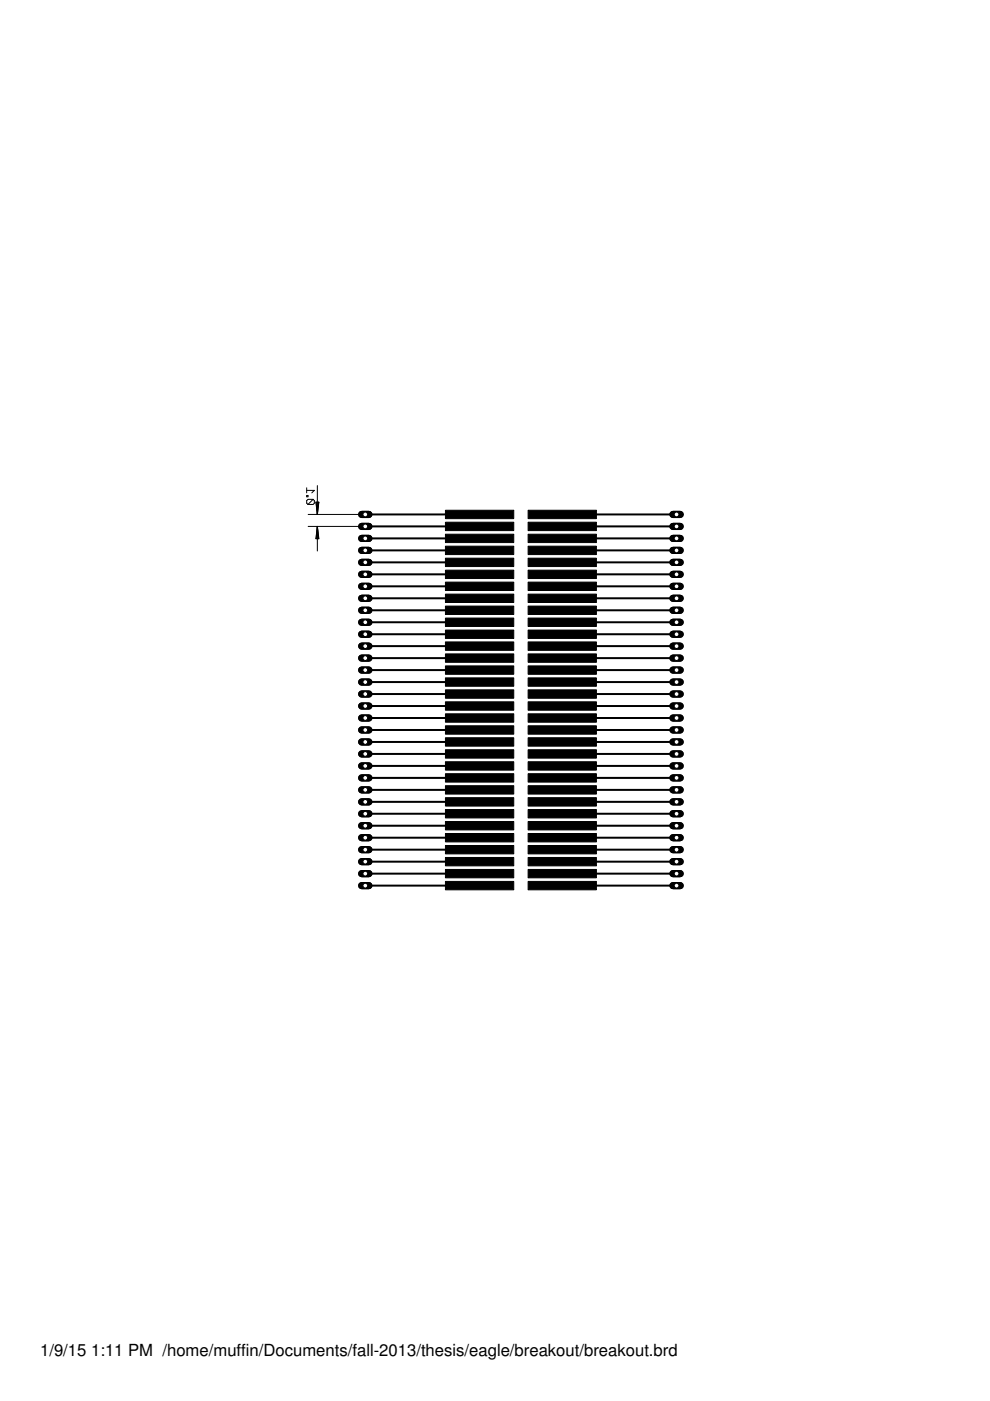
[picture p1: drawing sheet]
<svg xmlns="http://www.w3.org/2000/svg" width="210mm" height="297mm" viewBox="0 0 210 297" stroke-linecap="round" stroke-linejoin="round" font-family="sans-serif">
<defs><g id="words">
<g font-size="3.5">
<text x="8.5" y="287.5">1/9/15</text>
<text x="19.3" y="287.5">1:11 PM /home/muffin/Documents/fall-2013/thesis/eagle/breakout/breakout.brd</text>
</g>
</g></defs>
<g fill="none" stroke="#000" stroke-width=".21">
<path d="M65 103.4v1.1M65 105.1h.3v.2h-.3zM65 104h1.7l-.6 .5M65.3 109.1h12.1M65.3 111.6h12.1M66.4 105.9l.3 .3v.5l-.3 .3h-1.1M66.4 105.9h-1.1l-.3 .3v.5l.3 .3M66.4 105.9l-1.1 1.1M67 106.5h.6l-.3 2.6zM67 106.5l.3 2.6M67.2 106.5l.1 2.6M67.3 103v6.1"/>
<path d="M67.3 111.6v5.2M67.3 111.6l.3 2.6h-.6zM67.3 111.6l-.1 2.6M67.3 111.6l.1 2.6M67.3 111.6l-.3 2.6M67.4 106.5l-.1 2.6"/>
</g>
<path d="M76.7 114.2h1.5" fill="none" stroke="#000" stroke-width="1.5"/>
<circle cx="77.4" cy="114.2" r=".51" fill="#fff" stroke="#000" stroke-width=".21"/>
<path d="M76.7 116.7h1.5" fill="none" stroke="#000" stroke-width="1.5"/>
<circle cx="77.4" cy="116.7" r=".51" fill="#fff" stroke="#000" stroke-width=".21"/>
<path d="M76.7 119.2h1.5" fill="none" stroke="#000" stroke-width="1.5"/>
<circle cx="77.4" cy="119.2" r=".51" fill="#fff" stroke="#000" stroke-width=".21"/>
<path d="M76.7 121.8h1.5" fill="none" stroke="#000" stroke-width="1.5"/>
<circle cx="77.4" cy="121.8" r=".51" fill="#fff" stroke="#000" stroke-width=".21"/>
<path d="M76.7 124.3h1.5" fill="none" stroke="#000" stroke-width="1.5"/>
<circle cx="77.4" cy="124.3" r=".51" fill="#fff" stroke="#000" stroke-width=".21"/>
<path d="M76.7 126.9h1.5" fill="none" stroke="#000" stroke-width="1.5"/>
<circle cx="77.4" cy="126.9" r=".51" fill="#fff" stroke="#000" stroke-width=".21"/>
<path d="M76.7 129.4h1.5" fill="none" stroke="#000" stroke-width="1.5"/>
<circle cx="77.4" cy="129.4" r=".51" fill="#fff" stroke="#000" stroke-width=".21"/>
<path d="M76.7 131.9h1.5" fill="none" stroke="#000" stroke-width="1.5"/>
<circle cx="77.4" cy="131.9" r=".51" fill="#fff" stroke="#000" stroke-width=".21"/>
<path d="M76.7 134.5h1.5" fill="none" stroke="#000" stroke-width="1.5"/>
<circle cx="77.4" cy="134.5" r=".51" fill="#fff" stroke="#000" stroke-width=".21"/>
<path d="M76.7 137h1.5" fill="none" stroke="#000" stroke-width="1.5"/>
<circle cx="77.4" cy="137" r=".51" fill="#fff" stroke="#000" stroke-width=".21"/>
<path d="M76.7 139.5h1.5" fill="none" stroke="#000" stroke-width="1.5"/>
<circle cx="77.4" cy="139.5" r=".51" fill="#fff" stroke="#000" stroke-width=".21"/>
<path d="M76.7 142.1h1.5" fill="none" stroke="#000" stroke-width="1.5"/>
<circle cx="77.4" cy="142.1" r=".51" fill="#fff" stroke="#000" stroke-width=".21"/>
<path d="M76.7 144.6h1.5" fill="none" stroke="#000" stroke-width="1.5"/>
<circle cx="77.4" cy="144.6" r=".51" fill="#fff" stroke="#000" stroke-width=".21"/>
<path d="M76.7 147.2h1.5" fill="none" stroke="#000" stroke-width="1.5"/>
<circle cx="77.4" cy="147.2" r=".51" fill="#fff" stroke="#000" stroke-width=".21"/>
<path d="M76.7 149.7h1.5" fill="none" stroke="#000" stroke-width="1.5"/>
<circle cx="77.4" cy="149.7" r=".51" fill="#fff" stroke="#000" stroke-width=".21"/>
<path d="M76.7 152.2h1.5" fill="none" stroke="#000" stroke-width="1.5"/>
<circle cx="77.4" cy="152.2" r=".51" fill="#fff" stroke="#000" stroke-width=".21"/>
<path d="M76.7 154.8h1.5" fill="none" stroke="#000" stroke-width="1.5"/>
<circle cx="77.4" cy="154.8" r=".51" fill="#fff" stroke="#000" stroke-width=".21"/>
<path d="M76.7 157.3h1.5" fill="none" stroke="#000" stroke-width="1.5"/>
<circle cx="77.4" cy="157.3" r=".51" fill="#fff" stroke="#000" stroke-width=".21"/>
<path d="M76.7 159.9h1.5" fill="none" stroke="#000" stroke-width="1.5"/>
<circle cx="77.4" cy="159.9" r=".51" fill="#fff" stroke="#000" stroke-width=".21"/>
<path d="M76.7 162.4h1.5" fill="none" stroke="#000" stroke-width="1.5"/>
<circle cx="77.4" cy="162.4" r=".51" fill="#fff" stroke="#000" stroke-width=".21"/>
<path d="M76.7 164.9h1.5" fill="none" stroke="#000" stroke-width="1.5"/>
<circle cx="77.4" cy="164.9" r=".51" fill="#fff" stroke="#000" stroke-width=".21"/>
<path d="M76.7 167.5h1.5" fill="none" stroke="#000" stroke-width="1.5"/>
<circle cx="77.4" cy="167.5" r=".51" fill="#fff" stroke="#000" stroke-width=".21"/>
<path d="M76.7 170h1.5" fill="none" stroke="#000" stroke-width="1.5"/>
<circle cx="77.4" cy="170" r=".51" fill="#fff" stroke="#000" stroke-width=".21"/>
<path d="M76.7 172.5h1.5" fill="none" stroke="#000" stroke-width="1.5"/>
<circle cx="77.4" cy="172.5" r=".51" fill="#fff" stroke="#000" stroke-width=".21"/>
<path d="M76.7 175.1h1.5" fill="none" stroke="#000" stroke-width="1.5"/>
<circle cx="77.4" cy="175.1" r=".51" fill="#fff" stroke="#000" stroke-width=".21"/>
<path d="M76.7 177.6h1.5" fill="none" stroke="#000" stroke-width="1.5"/>
<circle cx="77.4" cy="177.6" r=".51" fill="#fff" stroke="#000" stroke-width=".21"/>
<path d="M76.7 180.1h1.5" fill="none" stroke="#000" stroke-width="1.5"/>
<circle cx="77.4" cy="180.1" r=".51" fill="#fff" stroke="#000" stroke-width=".21"/>
<path d="M76.7 182.7h1.5" fill="none" stroke="#000" stroke-width="1.5"/>
<circle cx="77.4" cy="182.7" r=".51" fill="#fff" stroke="#000" stroke-width=".21"/>
<path d="M76.7 185.2h1.5" fill="none" stroke="#000" stroke-width="1.5"/>
<circle cx="77.4" cy="185.2" r=".51" fill="#fff" stroke="#000" stroke-width=".21"/>
<path d="M76.7 187.8h1.5" fill="none" stroke="#000" stroke-width="1.5"/>
<circle cx="77.4" cy="187.8" r=".51" fill="#fff" stroke="#000" stroke-width=".21"/>
<path d="M142.7 187.8h1.5" fill="none" stroke="#000" stroke-width="1.5"/>
<circle cx="143.4" cy="187.8" r=".51" fill="#fff" stroke="#000" stroke-width=".21"/>
<path d="M142.7 185.2h1.5" fill="none" stroke="#000" stroke-width="1.5"/>
<circle cx="143.4" cy="185.2" r=".51" fill="#fff" stroke="#000" stroke-width=".21"/>
<path d="M142.7 182.7h1.5" fill="none" stroke="#000" stroke-width="1.5"/>
<circle cx="143.4" cy="182.7" r=".51" fill="#fff" stroke="#000" stroke-width=".21"/>
<path d="M142.7 180.1h1.5" fill="none" stroke="#000" stroke-width="1.5"/>
<circle cx="143.4" cy="180.1" r=".51" fill="#fff" stroke="#000" stroke-width=".21"/>
<path d="M142.7 177.6h1.5" fill="none" stroke="#000" stroke-width="1.5"/>
<circle cx="143.4" cy="177.6" r=".51" fill="#fff" stroke="#000" stroke-width=".21"/>
<path d="M142.7 175.1h1.5" fill="none" stroke="#000" stroke-width="1.5"/>
<circle cx="143.4" cy="175.1" r=".51" fill="#fff" stroke="#000" stroke-width=".21"/>
<path d="M142.7 172.5h1.5" fill="none" stroke="#000" stroke-width="1.5"/>
<circle cx="143.4" cy="172.5" r=".51" fill="#fff" stroke="#000" stroke-width=".21"/>
<path d="M142.7 170h1.5" fill="none" stroke="#000" stroke-width="1.5"/>
<circle cx="143.4" cy="170" r=".51" fill="#fff" stroke="#000" stroke-width=".21"/>
<path d="M142.7 167.5h1.5" fill="none" stroke="#000" stroke-width="1.5"/>
<circle cx="143.4" cy="167.5" r=".51" fill="#fff" stroke="#000" stroke-width=".21"/>
<path d="M142.7 164.9h1.5" fill="none" stroke="#000" stroke-width="1.5"/>
<circle cx="143.4" cy="164.9" r=".51" fill="#fff" stroke="#000" stroke-width=".21"/>
<path d="M142.7 162.4h1.5" fill="none" stroke="#000" stroke-width="1.5"/>
<circle cx="143.4" cy="162.4" r=".51" fill="#fff" stroke="#000" stroke-width=".21"/>
<path d="M142.7 159.9h1.5" fill="none" stroke="#000" stroke-width="1.5"/>
<circle cx="143.4" cy="159.9" r=".51" fill="#fff" stroke="#000" stroke-width=".21"/>
<path d="M142.7 157.3h1.5" fill="none" stroke="#000" stroke-width="1.5"/>
<circle cx="143.4" cy="157.3" r=".51" fill="#fff" stroke="#000" stroke-width=".21"/>
<path d="M142.7 154.8h1.5" fill="none" stroke="#000" stroke-width="1.5"/>
<circle cx="143.4" cy="154.8" r=".51" fill="#fff" stroke="#000" stroke-width=".21"/>
<path d="M142.7 152.2h1.5" fill="none" stroke="#000" stroke-width="1.5"/>
<circle cx="143.4" cy="152.2" r=".51" fill="#fff" stroke="#000" stroke-width=".21"/>
<path d="M142.7 149.7h1.5" fill="none" stroke="#000" stroke-width="1.5"/>
<circle cx="143.4" cy="149.7" r=".51" fill="#fff" stroke="#000" stroke-width=".21"/>
<path d="M142.7 147.2h1.5" fill="none" stroke="#000" stroke-width="1.5"/>
<circle cx="143.4" cy="147.2" r=".51" fill="#fff" stroke="#000" stroke-width=".21"/>
<path d="M142.7 144.6h1.5" fill="none" stroke="#000" stroke-width="1.5"/>
<circle cx="143.4" cy="144.6" r=".51" fill="#fff" stroke="#000" stroke-width=".21"/>
<path d="M142.7 142.1h1.5" fill="none" stroke="#000" stroke-width="1.5"/>
<circle cx="143.4" cy="142.1" r=".51" fill="#fff" stroke="#000" stroke-width=".21"/>
<path d="M142.7 139.5h1.5" fill="none" stroke="#000" stroke-width="1.5"/>
<circle cx="143.4" cy="139.5" r=".51" fill="#fff" stroke="#000" stroke-width=".21"/>
<path d="M142.7 137h1.5" fill="none" stroke="#000" stroke-width="1.5"/>
<circle cx="143.4" cy="137" r=".51" fill="#fff" stroke="#000" stroke-width=".21"/>
<path d="M142.7 134.5h1.5" fill="none" stroke="#000" stroke-width="1.5"/>
<circle cx="143.4" cy="134.5" r=".51" fill="#fff" stroke="#000" stroke-width=".21"/>
<path d="M142.7 131.9h1.5" fill="none" stroke="#000" stroke-width="1.5"/>
<circle cx="143.4" cy="131.9" r=".51" fill="#fff" stroke="#000" stroke-width=".21"/>
<path d="M142.7 129.4h1.5" fill="none" stroke="#000" stroke-width="1.5"/>
<circle cx="143.4" cy="129.4" r=".51" fill="#fff" stroke="#000" stroke-width=".21"/>
<path d="M142.7 126.9h1.5" fill="none" stroke="#000" stroke-width="1.5"/>
<circle cx="143.4" cy="126.9" r=".51" fill="#fff" stroke="#000" stroke-width=".21"/>
<path d="M142.7 124.3h1.5" fill="none" stroke="#000" stroke-width="1.5"/>
<circle cx="143.4" cy="124.3" r=".51" fill="#fff" stroke="#000" stroke-width=".21"/>
<path d="M142.7 121.8h1.5" fill="none" stroke="#000" stroke-width="1.5"/>
<circle cx="143.4" cy="121.8" r=".51" fill="#fff" stroke="#000" stroke-width=".21"/>
<path d="M142.7 119.2h1.5" fill="none" stroke="#000" stroke-width="1.5"/>
<circle cx="143.4" cy="119.2" r=".51" fill="#fff" stroke="#000" stroke-width=".21"/>
<path d="M142.7 116.7h1.5" fill="none" stroke="#000" stroke-width="1.5"/>
<circle cx="143.4" cy="116.7" r=".51" fill="#fff" stroke="#000" stroke-width=".21"/>
<path d="M142.7 114.2h1.5" fill="none" stroke="#000" stroke-width="1.5"/>
<circle cx="143.4" cy="114.2" r=".51" fill="#fff" stroke="#000" stroke-width=".21"/>
<path d="M76.7 109.1h1.5" fill="none" stroke="#000" stroke-width="1.5"/>
<circle cx="77.4" cy="109.1" r=".51" fill="#fff" stroke="#000" stroke-width=".21"/>
<path d="M76.7 111.6h1.5" fill="none" stroke="#000" stroke-width="1.5"/>
<circle cx="77.4" cy="111.6" r=".51" fill="#fff" stroke="#000" stroke-width=".21"/>
<path d="M142.7 111.6h1.5" fill="none" stroke="#000" stroke-width="1.5"/>
<circle cx="143.4" cy="111.6" r=".51" fill="#fff" stroke="#000" stroke-width=".21"/>
<path d="M142.7 109.1h1.5" fill="none" stroke="#000" stroke-width="1.5"/>
<circle cx="143.4" cy="109.1" r=".51" fill="#fff" stroke="#000" stroke-width=".21"/>
<g fill="#000" stroke="#000" stroke-width=".21">
<path d="M94.4 118.3h14.5v1.8h-14.5zM94.4 115.8h14.5v1.8h-14.5zM94.4 113.3h14.5v1.7h-14.5zM94.4 110.7h14.5v1.8h-14.5zM94.4 108.2h14.5v1.8h-14.5zM112 118.3h14.4v1.8h-14.4zM112 115.8h14.4v1.8h-14.4zM112 113.3h14.4v1.7h-14.4zM112 110.7h14.4v1.8h-14.4zM112 108.2h14.4v1.8h-14.4zM94.4 138.6h14.5v1.8h-14.5zM94.4 136.1h14.5v1.8h-14.5z"/>
<path d="M94.4 133.6h14.5v1.8h-14.5zM94.4 131h14.5v1.8h-14.5zM94.4 128.5h14.5v1.8h-14.5zM94.4 126h14.5v1.7h-14.5zM94.4 123.4h14.5v1.8h-14.5zM94.4 120.9h14.5v1.8h-14.5zM112 138.6h14.4v1.8h-14.4zM112 136.1h14.4v1.8h-14.4zM112 133.6h14.4v1.8h-14.4zM112 131h14.4v1.8h-14.4zM112 128.5h14.4v1.8h-14.4zM112 126h14.4v1.7h-14.4z"/>
<path d="M112 123.4h14.4v1.8h-14.4zM112 120.9h14.4v1.8h-14.4zM94.4 159h14.5v1.7h-14.5zM94.4 156.4h14.5v1.8h-14.5zM94.4 153.9h14.5v1.8h-14.5zM94.4 151.3h14.5v1.8h-14.5zM94.4 148.8h14.5v1.8h-14.5zM94.4 146.3h14.5v1.7h-14.5zM94.4 143.7h14.5v1.8h-14.5zM94.4 141.2h14.5v1.8h-14.5zM112 159h14.4v1.7h-14.4zM112 156.4h14.4v1.8h-14.4z"/>
<path d="M112 153.9h14.4v1.8h-14.4zM112 151.3h14.4v1.8h-14.4zM112 148.8h14.4v1.8h-14.4zM112 146.3h14.4v1.7h-14.4zM112 143.7h14.4v1.8h-14.4zM112 141.2h14.4v1.8h-14.4zM94.4 179.3h14.5v1.7h-14.5zM94.4 176.7h14.5v1.8h-14.5zM94.4 174.2h14.5v1.8h-14.5zM94.4 171.6h14.5v1.8h-14.5zM94.4 169.1h14.5v1.8h-14.5zM94.4 166.6h14.5v1.8h-14.5z"/>
<path d="M94.4 164h14.5v1.8h-14.5zM94.4 161.5h14.5v1.8h-14.5zM112 179.3h14.4v1.7h-14.4zM112 176.7h14.4v1.8h-14.4zM112 174.2h14.4v1.8h-14.4zM112 171.6h14.4v1.8h-14.4zM112 169.1h14.4v1.8h-14.4zM112 166.6h14.4v1.8h-14.4zM112 164h14.4v1.8h-14.4zM112 161.5h14.4v1.8h-14.4zM94.4 186.9h14.5v1.8h-14.5zM94.4 184.3h14.5v1.8h-14.5z"/>
<path d="M94.4 181.8h14.5v1.8h-14.5zM112 186.9h14.4v1.8h-14.4zM112 184.3h14.4v1.8h-14.4zM112 181.8h14.4v1.8h-14.4z"/>
</g>
<g fill="none" stroke="#000" stroke-width=".42">
<path d="M77.4 114.2h24.3M77.4 119.2h24.3M77.4 116.7h24.3M77.4 111.6h24.3M77.4 109.1h24.3M119.2 114.2h24.2M119.2 119.2h24.2M119.2 116.7h24.2M119.2 111.6h24.2M119.2 109.1h24.2M77.4 139.5h24.3M77.4 137h24.3"/>
<path d="M77.4 134.5h24.3M77.4 131.9h24.3M77.4 129.4h24.3M77.4 126.9h24.3M77.4 124.3h24.3M77.4 121.8h24.3M119.2 139.5h24.2M119.2 137h24.2M119.2 134.5h24.2M119.2 131.9h24.2M119.2 129.4h24.2M119.2 126.9h24.2"/>
<path d="M119.2 124.3h24.2M119.2 121.8h24.2M77.4 159.9h24.3M77.4 157.3h24.3M77.4 154.8h24.3M77.4 152.2h24.3M77.4 149.7h24.3M77.4 147.2h24.3M77.4 144.6h24.3M77.4 142.1h24.3M119.2 159.9h24.2M119.2 157.3h24.2"/>
<path d="M119.2 154.8h24.2M119.2 152.2h24.2M119.2 149.7h24.2M119.2 147.2h24.2M119.2 144.6h24.2M119.2 142.1h24.2M77.4 177.6h24.3M77.4 175.1h24.3M77.4 172.5h24.3M77.4 170h24.3M77.4 167.5h24.3M77.4 164.9h24.3"/>
<path d="M77.4 162.4h24.3M119.2 177.6h24.2M119.2 175.1h24.2M119.2 172.5h24.2M119.2 170h24.2M119.2 167.5h24.2M119.2 164.9h24.2M119.2 162.4h24.2M77.4 187.8h24.3M77.4 185.2h24.3M77.4 182.7h24.3M77.4 180.1h24.3"/>
<path d="M119.2 187.8h24.2M119.2 185.2h24.2M119.2 182.7h24.2M119.2 180.1h24.2"/>
</g>
<path d="M76.7 114.2h1.5" fill="none" stroke="#000" stroke-width="1.5"/>
<circle cx="77.4" cy="114.2" r=".51" fill="#fff" stroke="#000" stroke-width=".21"/>
<path d="M76.7 116.7h1.5" fill="none" stroke="#000" stroke-width="1.5"/>
<circle cx="77.4" cy="116.7" r=".51" fill="#fff" stroke="#000" stroke-width=".21"/>
<path d="M76.7 119.2h1.5" fill="none" stroke="#000" stroke-width="1.5"/>
<circle cx="77.4" cy="119.2" r=".51" fill="#fff" stroke="#000" stroke-width=".21"/>
<path d="M76.7 121.8h1.5" fill="none" stroke="#000" stroke-width="1.5"/>
<circle cx="77.4" cy="121.8" r=".51" fill="#fff" stroke="#000" stroke-width=".21"/>
<path d="M76.7 124.3h1.5" fill="none" stroke="#000" stroke-width="1.5"/>
<circle cx="77.4" cy="124.3" r=".51" fill="#fff" stroke="#000" stroke-width=".21"/>
<path d="M76.7 126.9h1.5" fill="none" stroke="#000" stroke-width="1.5"/>
<circle cx="77.4" cy="126.9" r=".51" fill="#fff" stroke="#000" stroke-width=".21"/>
<path d="M76.7 129.4h1.5" fill="none" stroke="#000" stroke-width="1.5"/>
<circle cx="77.4" cy="129.4" r=".51" fill="#fff" stroke="#000" stroke-width=".21"/>
<path d="M76.7 131.9h1.5" fill="none" stroke="#000" stroke-width="1.5"/>
<circle cx="77.4" cy="131.9" r=".51" fill="#fff" stroke="#000" stroke-width=".21"/>
<path d="M76.7 134.5h1.5" fill="none" stroke="#000" stroke-width="1.5"/>
<circle cx="77.4" cy="134.5" r=".51" fill="#fff" stroke="#000" stroke-width=".21"/>
<path d="M76.7 137h1.5" fill="none" stroke="#000" stroke-width="1.5"/>
<circle cx="77.4" cy="137" r=".51" fill="#fff" stroke="#000" stroke-width=".21"/>
<path d="M76.7 139.5h1.5" fill="none" stroke="#000" stroke-width="1.5"/>
<circle cx="77.4" cy="139.5" r=".51" fill="#fff" stroke="#000" stroke-width=".21"/>
<path d="M76.7 142.1h1.5" fill="none" stroke="#000" stroke-width="1.5"/>
<circle cx="77.4" cy="142.1" r=".51" fill="#fff" stroke="#000" stroke-width=".21"/>
<path d="M76.7 144.6h1.5" fill="none" stroke="#000" stroke-width="1.5"/>
<circle cx="77.4" cy="144.6" r=".51" fill="#fff" stroke="#000" stroke-width=".21"/>
<path d="M76.7 147.2h1.5" fill="none" stroke="#000" stroke-width="1.5"/>
<circle cx="77.4" cy="147.2" r=".51" fill="#fff" stroke="#000" stroke-width=".21"/>
<path d="M76.7 149.7h1.5" fill="none" stroke="#000" stroke-width="1.5"/>
<circle cx="77.4" cy="149.7" r=".51" fill="#fff" stroke="#000" stroke-width=".21"/>
<path d="M76.7 152.2h1.5" fill="none" stroke="#000" stroke-width="1.5"/>
<circle cx="77.4" cy="152.2" r=".51" fill="#fff" stroke="#000" stroke-width=".21"/>
<path d="M76.7 154.8h1.5" fill="none" stroke="#000" stroke-width="1.5"/>
<circle cx="77.4" cy="154.8" r=".51" fill="#fff" stroke="#000" stroke-width=".21"/>
<path d="M76.7 157.3h1.5" fill="none" stroke="#000" stroke-width="1.5"/>
<circle cx="77.4" cy="157.3" r=".51" fill="#fff" stroke="#000" stroke-width=".21"/>
<path d="M76.7 159.9h1.5" fill="none" stroke="#000" stroke-width="1.5"/>
<circle cx="77.4" cy="159.9" r=".51" fill="#fff" stroke="#000" stroke-width=".21"/>
<path d="M76.7 162.4h1.5" fill="none" stroke="#000" stroke-width="1.5"/>
<circle cx="77.4" cy="162.4" r=".51" fill="#fff" stroke="#000" stroke-width=".21"/>
<path d="M76.7 164.9h1.5" fill="none" stroke="#000" stroke-width="1.5"/>
<circle cx="77.4" cy="164.9" r=".51" fill="#fff" stroke="#000" stroke-width=".21"/>
<path d="M76.7 167.5h1.5" fill="none" stroke="#000" stroke-width="1.5"/>
<circle cx="77.4" cy="167.5" r=".51" fill="#fff" stroke="#000" stroke-width=".21"/>
<path d="M76.7 170h1.5" fill="none" stroke="#000" stroke-width="1.5"/>
<circle cx="77.4" cy="170" r=".51" fill="#fff" stroke="#000" stroke-width=".21"/>
<path d="M76.7 172.5h1.5" fill="none" stroke="#000" stroke-width="1.5"/>
<circle cx="77.4" cy="172.5" r=".51" fill="#fff" stroke="#000" stroke-width=".21"/>
<path d="M76.7 175.1h1.5" fill="none" stroke="#000" stroke-width="1.5"/>
<circle cx="77.4" cy="175.1" r=".51" fill="#fff" stroke="#000" stroke-width=".21"/>
<path d="M76.7 177.6h1.5" fill="none" stroke="#000" stroke-width="1.5"/>
<circle cx="77.4" cy="177.6" r=".51" fill="#fff" stroke="#000" stroke-width=".21"/>
<path d="M76.7 180.1h1.5" fill="none" stroke="#000" stroke-width="1.5"/>
<circle cx="77.4" cy="180.1" r=".51" fill="#fff" stroke="#000" stroke-width=".21"/>
<path d="M76.7 182.7h1.5" fill="none" stroke="#000" stroke-width="1.5"/>
<circle cx="77.4" cy="182.7" r=".51" fill="#fff" stroke="#000" stroke-width=".21"/>
<path d="M76.7 185.2h1.5" fill="none" stroke="#000" stroke-width="1.5"/>
<circle cx="77.4" cy="185.2" r=".51" fill="#fff" stroke="#000" stroke-width=".21"/>
<path d="M76.7 187.8h1.5" fill="none" stroke="#000" stroke-width="1.5"/>
<circle cx="77.4" cy="187.8" r=".51" fill="#fff" stroke="#000" stroke-width=".21"/>
<path d="M142.7 187.8h1.5" fill="none" stroke="#000" stroke-width="1.5"/>
<circle cx="143.4" cy="187.8" r=".51" fill="#fff" stroke="#000" stroke-width=".21"/>
<path d="M142.7 185.2h1.5" fill="none" stroke="#000" stroke-width="1.5"/>
<circle cx="143.4" cy="185.2" r=".51" fill="#fff" stroke="#000" stroke-width=".21"/>
<path d="M142.7 182.7h1.5" fill="none" stroke="#000" stroke-width="1.5"/>
<circle cx="143.4" cy="182.7" r=".51" fill="#fff" stroke="#000" stroke-width=".21"/>
<path d="M142.7 180.1h1.5" fill="none" stroke="#000" stroke-width="1.5"/>
<circle cx="143.4" cy="180.1" r=".51" fill="#fff" stroke="#000" stroke-width=".21"/>
<path d="M142.7 177.6h1.5" fill="none" stroke="#000" stroke-width="1.5"/>
<circle cx="143.4" cy="177.6" r=".51" fill="#fff" stroke="#000" stroke-width=".21"/>
<path d="M142.7 175.1h1.5" fill="none" stroke="#000" stroke-width="1.5"/>
<circle cx="143.4" cy="175.1" r=".51" fill="#fff" stroke="#000" stroke-width=".21"/>
<path d="M142.7 172.5h1.5" fill="none" stroke="#000" stroke-width="1.5"/>
<circle cx="143.4" cy="172.5" r=".51" fill="#fff" stroke="#000" stroke-width=".21"/>
<path d="M142.7 170h1.5" fill="none" stroke="#000" stroke-width="1.5"/>
<circle cx="143.4" cy="170" r=".51" fill="#fff" stroke="#000" stroke-width=".21"/>
<path d="M142.7 167.5h1.5" fill="none" stroke="#000" stroke-width="1.5"/>
<circle cx="143.4" cy="167.5" r=".51" fill="#fff" stroke="#000" stroke-width=".21"/>
<path d="M142.7 164.9h1.5" fill="none" stroke="#000" stroke-width="1.5"/>
<circle cx="143.4" cy="164.9" r=".51" fill="#fff" stroke="#000" stroke-width=".21"/>
<path d="M142.7 162.4h1.5" fill="none" stroke="#000" stroke-width="1.5"/>
<circle cx="143.4" cy="162.4" r=".51" fill="#fff" stroke="#000" stroke-width=".21"/>
<path d="M142.7 159.9h1.5" fill="none" stroke="#000" stroke-width="1.5"/>
<circle cx="143.4" cy="159.9" r=".51" fill="#fff" stroke="#000" stroke-width=".21"/>
<path d="M142.7 157.3h1.5" fill="none" stroke="#000" stroke-width="1.5"/>
<circle cx="143.4" cy="157.3" r=".51" fill="#fff" stroke="#000" stroke-width=".21"/>
<path d="M142.7 154.8h1.5" fill="none" stroke="#000" stroke-width="1.5"/>
<circle cx="143.4" cy="154.8" r=".51" fill="#fff" stroke="#000" stroke-width=".21"/>
<path d="M142.7 152.2h1.5" fill="none" stroke="#000" stroke-width="1.5"/>
<circle cx="143.4" cy="152.2" r=".51" fill="#fff" stroke="#000" stroke-width=".21"/>
<path d="M142.7 149.7h1.5" fill="none" stroke="#000" stroke-width="1.5"/>
<circle cx="143.4" cy="149.7" r=".51" fill="#fff" stroke="#000" stroke-width=".21"/>
<path d="M142.7 147.2h1.5" fill="none" stroke="#000" stroke-width="1.5"/>
<circle cx="143.4" cy="147.2" r=".51" fill="#fff" stroke="#000" stroke-width=".21"/>
<path d="M142.7 144.6h1.5" fill="none" stroke="#000" stroke-width="1.5"/>
<circle cx="143.4" cy="144.6" r=".51" fill="#fff" stroke="#000" stroke-width=".21"/>
<path d="M142.7 142.1h1.5" fill="none" stroke="#000" stroke-width="1.5"/>
<circle cx="143.4" cy="142.1" r=".51" fill="#fff" stroke="#000" stroke-width=".21"/>
<path d="M142.7 139.5h1.5" fill="none" stroke="#000" stroke-width="1.5"/>
<circle cx="143.4" cy="139.5" r=".51" fill="#fff" stroke="#000" stroke-width=".21"/>
<path d="M142.7 137h1.5" fill="none" stroke="#000" stroke-width="1.5"/>
<circle cx="143.4" cy="137" r=".51" fill="#fff" stroke="#000" stroke-width=".21"/>
<path d="M142.7 134.5h1.5" fill="none" stroke="#000" stroke-width="1.5"/>
<circle cx="143.4" cy="134.5" r=".51" fill="#fff" stroke="#000" stroke-width=".21"/>
<path d="M142.7 131.9h1.5" fill="none" stroke="#000" stroke-width="1.5"/>
<circle cx="143.4" cy="131.9" r=".51" fill="#fff" stroke="#000" stroke-width=".21"/>
<path d="M142.7 129.4h1.5" fill="none" stroke="#000" stroke-width="1.5"/>
<circle cx="143.4" cy="129.4" r=".51" fill="#fff" stroke="#000" stroke-width=".21"/>
<path d="M142.7 126.9h1.5" fill="none" stroke="#000" stroke-width="1.5"/>
<circle cx="143.4" cy="126.9" r=".51" fill="#fff" stroke="#000" stroke-width=".21"/>
<path d="M142.7 124.3h1.5" fill="none" stroke="#000" stroke-width="1.5"/>
<circle cx="143.4" cy="124.3" r=".51" fill="#fff" stroke="#000" stroke-width=".21"/>
<path d="M142.7 121.8h1.5" fill="none" stroke="#000" stroke-width="1.5"/>
<circle cx="143.4" cy="121.8" r=".51" fill="#fff" stroke="#000" stroke-width=".21"/>
<path d="M142.7 119.2h1.5" fill="none" stroke="#000" stroke-width="1.5"/>
<circle cx="143.4" cy="119.2" r=".51" fill="#fff" stroke="#000" stroke-width=".21"/>
<path d="M142.7 116.7h1.5" fill="none" stroke="#000" stroke-width="1.5"/>
<circle cx="143.4" cy="116.7" r=".51" fill="#fff" stroke="#000" stroke-width=".21"/>
<path d="M142.7 114.2h1.5" fill="none" stroke="#000" stroke-width="1.5"/>
<circle cx="143.4" cy="114.2" r=".51" fill="#fff" stroke="#000" stroke-width=".21"/>
<path d="M76.7 109.1h1.5" fill="none" stroke="#000" stroke-width="1.5"/>
<circle cx="77.4" cy="109.1" r=".51" fill="#fff" stroke="#000" stroke-width=".21"/>
<path d="M76.7 111.6h1.5" fill="none" stroke="#000" stroke-width="1.5"/>
<circle cx="77.4" cy="111.6" r=".51" fill="#fff" stroke="#000" stroke-width=".21"/>
<path d="M142.7 111.6h1.5" fill="none" stroke="#000" stroke-width="1.5"/>
<circle cx="143.4" cy="111.6" r=".51" fill="#fff" stroke="#000" stroke-width=".21"/>
<path d="M142.7 109.1h1.5" fill="none" stroke="#000" stroke-width="1.5"/>
<circle cx="143.4" cy="109.1" r=".51" fill="#fff" stroke="#000" stroke-width=".21"/>
<use href="#words"/>
</svg>
